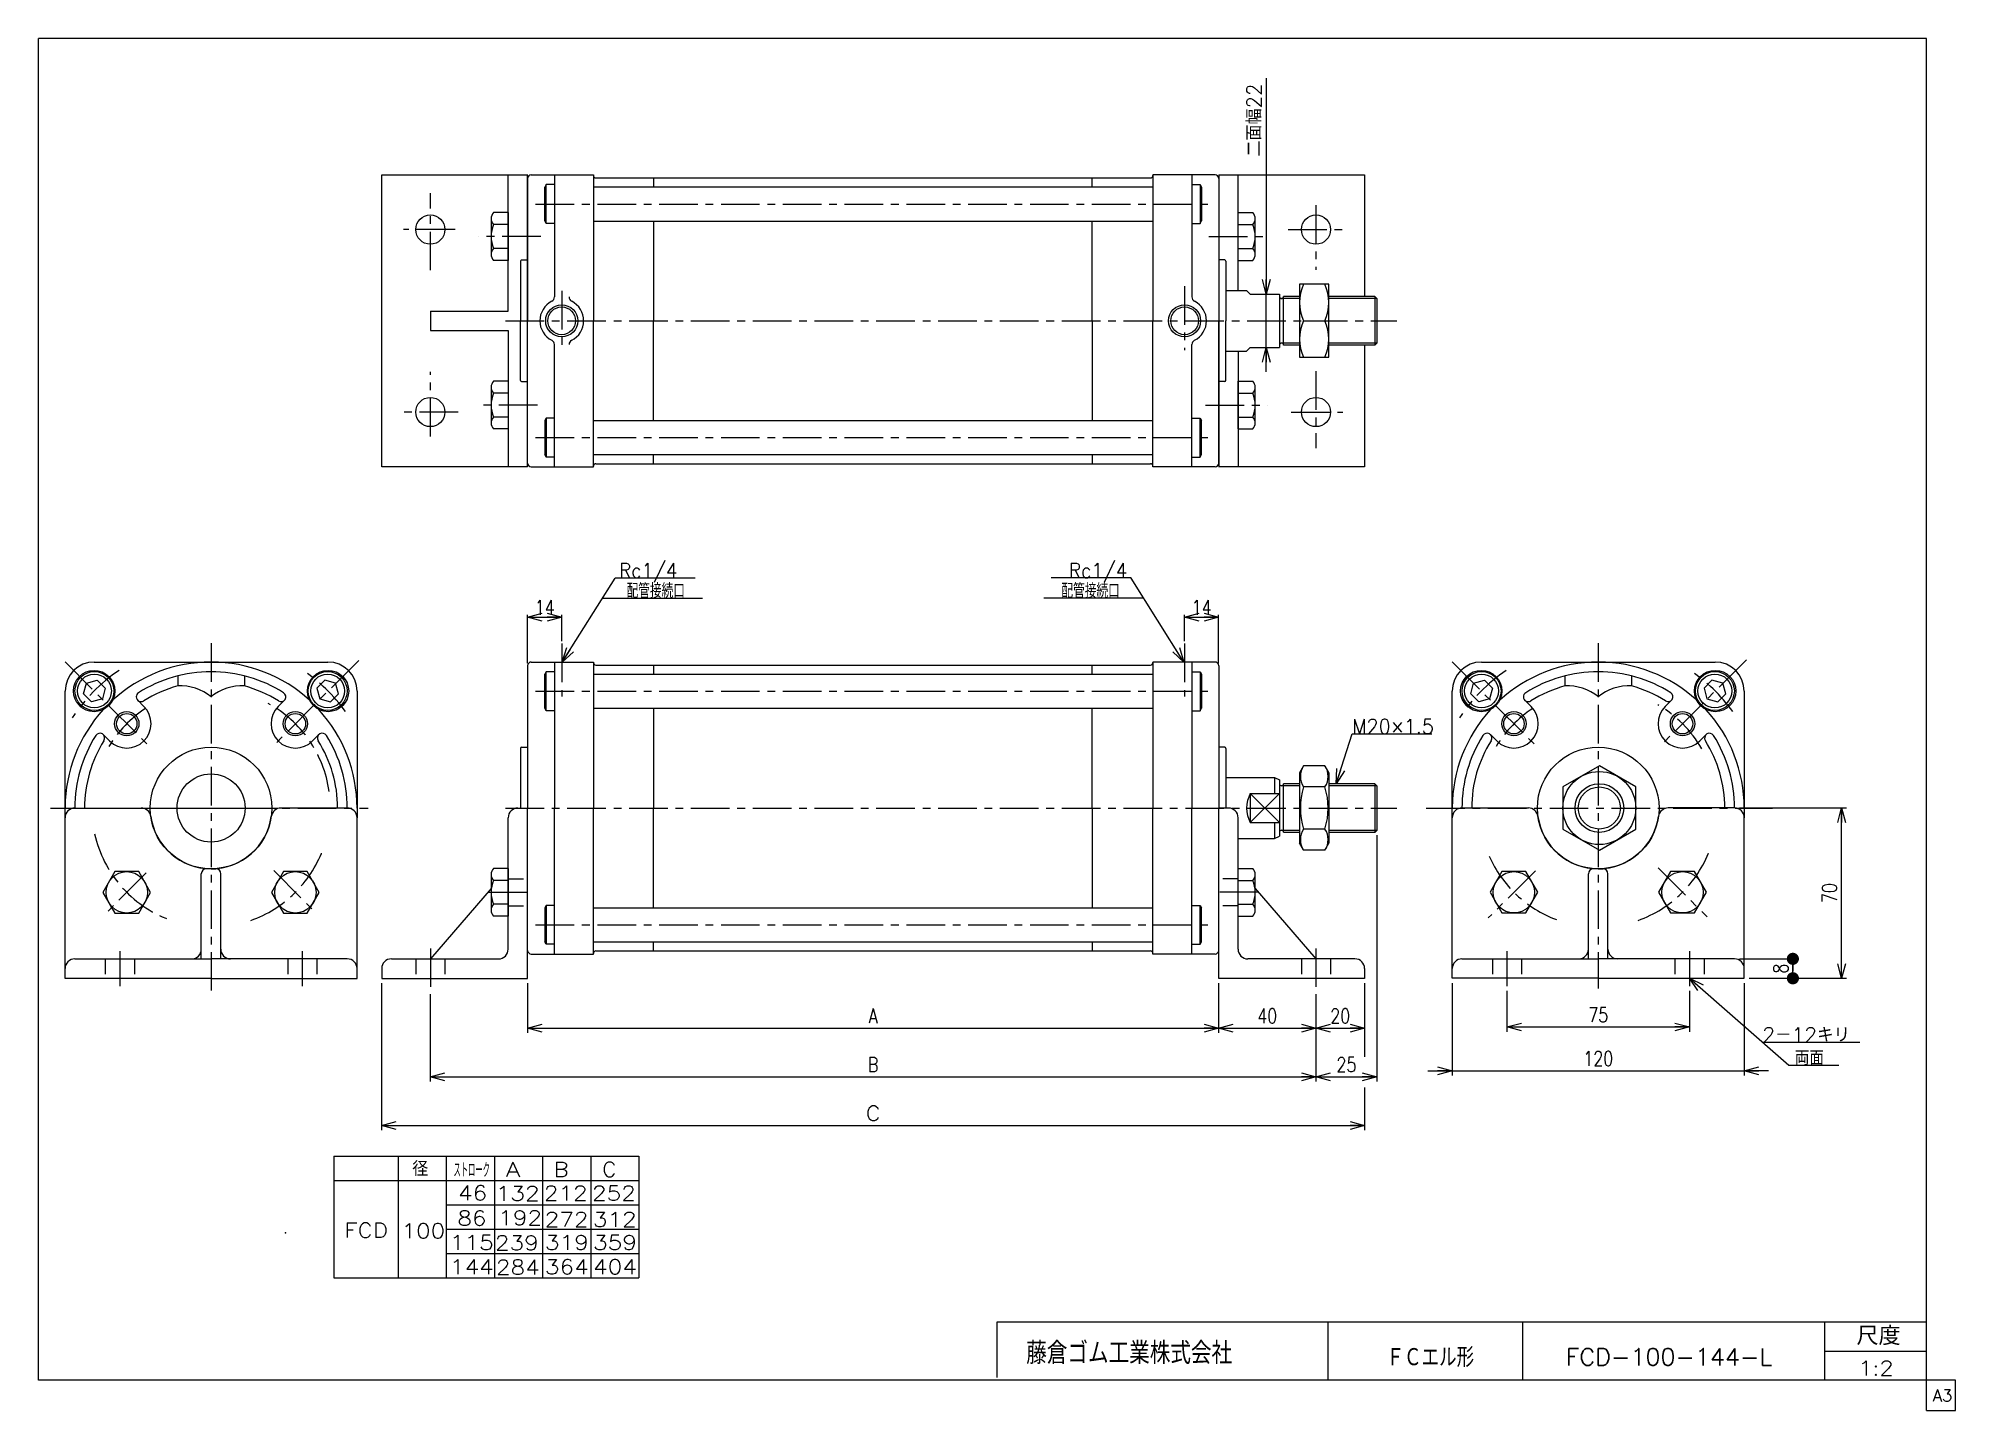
# Model space of a CAD drawing. Header units: millimetres. Extents: x -380 to 408, y -281 to 283.
import ezdxf
from ezdxf.enums import TextEntityAlignment as Align

# ---------------------------------------------------------------- set-up
doc = ezdxf.new("R2010")
doc.units = ezdxf.units.MM
doc.header["$LTSCALE"] = 0.5
doc.header["$PDSIZE"] = 1
doc.linetypes.add('CENTER', pattern=[50.8, 31.75, -6.35, 6.35, -6.35])
doc.linetypes.add('DASHED', pattern=[19.05, 12.7, -6.35])
doc.layers.add('ZUWAKU', color=7, linetype='Continuous')
doc.styles.add('FdaStyle0', font='txt.shx', dxfattribs={"width": 0.8, "bigfont": 'bigfont'})
doc.dimstyles.new('DaDimRotatedStyle', dxfattribs={"dimtxt": 6, "dimasz": 6.000004, "dimexe": 1, "dimexo": 2, "dimgap": 1, "dimtad": 3, "dimdsep": 46, "dimtxsty": 'FdaStyle0', "dimblk1": 'OPEN30', "dimblk2": 'OPEN30', "dimsah": 1, "dimcen": 0.09, "dimclrd": 4, "dimclre": 4, "dimclrt": 4, "dimadec": 0, "dimazin": 2, "dimtfac": 1, "dimtdec": 4, "dimtmove": 0, "dimatfit": 0, "dimfxl": 1, "dimarcsym": 0})

msp = doc.modelspace()

# ---------------------------------------------------------------- texts
at = {"color": 4, "style": 'FdaStyle0', "width": 0.892857}
msp.add_text('二面幅22', height=6, rotation=90, dxfattribs=at).set_placement((122.673, 234.429), (122.673, 264.429), align=Align.FIT)
at = {"color": 4, "style": 'FdaStyle0'}
for s, height, width, p, p2 in [('Rc1/4', 6, 0.8, (-141.329, 61.31), (-117.329, 61.31)), ('Rc1/4', 6, 0.8, (43.538, 61.31), (67.538, 61.31)), ('配管接続口', 6, 0.666667, (-138.253, 52.92), (-114.253, 52.92)), ('配管接続口', 6, 0.666667, (40.461, 52.92), (64.461, 52.92)), ('2－12キリ', 6, 0.909091, (328.57, -129.523), (364.57, -129.523)), ('両面', 6, 0.833333, (341.872, -139.059), (353.872, -139.059)), ('   径', 6, 0.952381, (-243.757, -184.611), (-219.757, -184.611)), ('ストローク', 6, 0.416667, (-209.387, -185.113), (-194.387, -185.113)), ('ＦＣエル形', 8, 0.692308, (174.097, -263.098), (210.097, -263.098)), ('FCD-100-144-L', 7, 0.823301, (247.818, -262.423), (332.618, -262.423)), ('1:2', 6, 0.8, (368.047, -266.523), (382.447, -266.523))]:
    msp.add_text(s, height=height, dxfattribs=dict(at, width=width)).set_placement(p, p2, align=Align.FIT)
for s, p, p2 in [('A', (-187.934, -184.866), (-181.934, -184.866)), ('B', (-168.137, -184.866), (-162.137, -184.866)), ('C', (-148.339, -184.866), (-142.339, -184.866)), ('46', (-207.528, -194.518), (-195.528, -194.518)), ('132', (-191.987, -194.745), (-173.987, -194.745)), ('212', (-172.24, -194.653), (-154.24, -194.653)), ('252', (-152.442, -194.653), (-134.442, -194.653)), ('FCD', (-254.239, -209.866), (-236.239, -209.866)), ('100', (-230.78, -210.113), (-212.78, -210.113)), ('86', (-207.785, -204.866), (-195.785, -204.866)), ('192', (-190.995, -204.721), (-172.995, -204.721)), ('272', (-171.909, -205.4), (-153.909, -205.4)), ('312', (-152.111, -205.4), (-134.111, -205.4)), ('115', (-210.839, -214.866), (-192.839, -214.866)), ('239', (-192.341, -215.068), (-174.341, -215.068)), ('319', (-171.785, -214.866), (-153.785, -214.866)), ('359', (-151.987, -214.866), (-133.987, -214.866)), ('144', (-210.839, -224.866), (-192.839, -224.866)), ('284', (-191.925, -225.068), (-173.925, -225.068)), ('364', (-171.785, -224.866), (-153.785, -224.866)), ('404', (-151.987, -224.866), (-133.987, -224.866))]:
    msp.add_text(s, height=6, dxfattribs=at).set_placement(p, p2, align=Align.FIT)
at = {"layer": 'ZUWAKU', "color": 4, "style": 'FdaStyle0'}
for s, height, width, p, p2 in [('藤倉ゴム工業株式会社', 9, 0.652778, (26.025, -261.815), (110.625, -261.815)), ('尺度', 7.6, 0.749175, (367.23, -254.06), (385.39, -254.06))]:
    msp.add_text(s, height=height, dxfattribs=dict(at, width=width)).set_placement(p, p2, align=Align.FIT)
at = {"layer": 'ZUWAKU', "color": 7, "style": 'FdaStyle0', "width": 0.8}
msp.add_text('A3', height=5, dxfattribs=at).set_placement((398.615, -277.25), (406.615, -277.25), align=Align.FIT)

# ---------------------------------------------------------------- blocks, each defined once
blk = doc.blocks.new('_OPEN30')
at = {"color": 0, "linetype": 'ByBlock', "lineweight": -2}
for p, q in [((-1, 0.267949), (0, 0)), ((0, 0), (-1, -0.267949)), ((0, 0), (-1, 0))]:
    blk.add_line(p, q, dxfattribs=at)
blk = doc.blocks.new('DC_GROUP_Φ100_1')
at = {"color": 4, "linetype": 'Continuous', "lineweight": 25}
for p, q in [((-262.27, 19.24), (-265.53, 15.97)), ((-265.53, 15.97), (-264.34, 11.51)), ((-257.81, 18.04), (-262.27, 19.24)), ((-256.61, 13.58), (-257.81, 18.04)), ((-264.34, 11.51), (-259.88, 10.31)), ((-259.88, 10.31), (-256.61, 13.58))]:
    blk.add_line(p, q, dxfattribs=at)
for radius in [8, 6.96]:
    blk.add_circle((-261.07, 14.77), radius, dxfattribs=at)
blk = doc.blocks.new('DC_GROUP_Φ100_2')
at = {"color": 4, "linetype": 'Continuous', "lineweight": 25}
for p, q in [((-361.42, 13.58), (-360.22, 18.04)), ((-360.22, 18.04), (-355.76, 19.24)), ((-355.76, 19.24), (-352.49, 15.97)), ((-352.49, 15.97), (-353.69, 11.51)), ((-358.15, 10.31), (-361.42, 13.58)), ((-353.69, 11.51), (-358.15, 10.31))]:
    blk.add_line(p, q, dxfattribs=at)
for radius in [8, 6.96]:
    blk.add_circle((-356.96, 14.77), radius, dxfattribs=at)
blk = doc.blocks.new('*D3')
at = {"color": 4, "linetype": 'Continuous', "lineweight": 13}
for p, q in [((-178.9, 26.17), (-178.9, 46.14)), ((-178.9, 45.14), (-164.9, 45.14)), ((-164.9, 35.22), (-164.9, 46.14))]:
    blk.add_line(p, q, dxfattribs=at)
at = {"color": 4, "xscale": 6.000005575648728, "yscale": 5.999978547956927}
for p, rotation in [((-178.9, 45.14), 180), ((-164.9, 45.14), 360)]:
    blk.add_blockref('_OPEN30', p, dxfattribs=dict(at, rotation=rotation))
at = {"color": 4, "insert": (-171.9, 46.14), "char_height": 6, "width": 19.5, "attachment_point": 8, "style": 'FdaStyle0'}
blk.add_mtext('\\T1.00;14', dxfattribs=at)
blk = doc.blocks.new('DC_GROUP_Φ100_3')
at = {"color": 4, "linetype": 'Continuous', "lineweight": 13}
for p, q in [((-348.57, -59.48), (-353.48, -67.98)), ((-338.75, -59.48), (-348.57, -59.48)), ((-333.85, -67.98), (-338.75, -59.48)), ((-353.48, -67.98), (-348.57, -76.48)), ((-338.75, -76.48), (-333.85, -67.98)), ((-348.57, -76.48), (-338.75, -76.48))]:
    blk.add_line(p, q, dxfattribs=at)
blk.add_circle((-343.66, -67.98), 8.5, dxfattribs=at)
blk = doc.blocks.new('DC_GROUP_Φ100_4')
at = {"color": 4, "linetype": 'Continuous', "lineweight": 13}
for p, q in [((-279.27, -59.48), (-284.18, -67.98)), ((-269.46, -59.48), (-279.27, -59.48)), ((-264.55, -67.98), (-269.46, -59.48)), ((-284.18, -67.98), (-279.27, -76.48)), ((-269.46, -76.48), (-264.55, -67.98)), ((-279.27, -76.48), (-269.46, -76.48))]:
    blk.add_line(p, q, dxfattribs=at)
blk.add_circle((-274.37, -67.98), 8.5, dxfattribs=at)
blk = doc.blocks.new('DC_GROUP_Φ100_5')
at = {"color": 4, "linetype": 'Continuous', "lineweight": 13}
for p, q in [((-193.9, -60.62), (-193.9, -75.34)), ((-186.9, -58.16), (-192.99, -58.16)), ((-186.9, -58.16), (-186.9, -77.79)), ((-186.9, -63.07), (-192.99, -63.07)), ((-186.9, -72.88), (-192.99, -72.88)), ((-186.9, -77.79), (-192.99, -77.79))]:
    blk.add_line(p, q, dxfattribs=at)
for centre, radius, start, end in [((-190.11, -60.62), 3.78, 139.5701, 220.4299), ((-180.12, -67.98), 13.78, 159.13594, 200.86406), ((-190.11, -75.34), 3.78, 139.5701, 220.4299)]:
    blk.add_arc(centre, radius, start, end, dxfattribs=at)
blk = doc.blocks.new('DC_GROUP_Φ100_6')
at = {"color": 4, "linetype": 'Continuous', "lineweight": 25}
for p, q in [((140.02, -16.01), (138.39, -18.83)), ((138.39, -18.83), (138.39, -47.83)), ((148.76, -16.01), (140.02, -16.01)), ((148.76, -16.01), (150.39, -18.83)), ((150.39, -18.83), (150.39, -47.83)), ((148.76, -24.67), (140.02, -24.67)), ((148.76, -41.99), (140.02, -41.99)), ((140.02, -50.65), (138.39, -47.83)), ((148.76, -50.65), (140.02, -50.65)), ((148.76, -50.65), (150.39, -47.83))]:
    blk.add_line(p, q, dxfattribs=at)
for centre, radius, start, end in [((146.35, -20.34), 7.67, 145.61111, 214.38889), ((142.44, -20.34), 7.67, 325.61111, 34.38889), ((167.34, -33.33), 28.66, 162.41111, 197.58889), ((121.44, -33.33), 28.66, 342.41112, 17.5889), ((146.35, -46.32), 7.67, 145.61111, 214.38889), ((142.44, -46.32), 7.67, 325.61111, 34.38889)]:
    blk.add_arc(centre, radius, start, end, dxfattribs=at)
blk = doc.blocks.new('*D8')
at = {"color": 4, "linetype": 'Continuous', "lineweight": 13}
for p, q in [((91.1, 35.22), (91.1, 46.14)), ((91.1, 45.14), (105.1, 45.14)), ((105.1, 26.17), (105.1, 46.14))]:
    blk.add_line(p, q, dxfattribs=at)
at = {"color": 4, "xscale": 6.000005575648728, "yscale": 5.999978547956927}
for p, rotation in [((91.1, 45.14), 180), ((105.1, 45.14), 360)]:
    blk.add_blockref('_OPEN30', p, dxfattribs=dict(at, rotation=rotation))
at = {"color": 4, "insert": (98.1, 46.14), "char_height": 6, "width": 19.5, "attachment_point": 8, "style": 'FdaStyle0'}
blk.add_mtext('\\T1.00;14', dxfattribs=at)
blk = doc.blocks.new('DC_GROUP_Φ100_7')
at = {"color": 4, "linetype": 'Continuous', "lineweight": 13}
for p, q in [((153.44, -23.33), (159.97, -2.79)), ((159.97, -2.79), (192.73, -2.79))]:
    blk.add_line(p, q, dxfattribs=at)
at = {"color": 4, "xscale": 6.000005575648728, "yscale": 5.999978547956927, "rotation": 252.3486127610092}
blk.add_blockref('_OPEN30', (153.44, -23.33), dxfattribs=at)
at = {"color": 4, "style": 'FdaStyle0', "width": 0.777778}
blk.add_text('M20×1.5', height=6, dxfattribs=at).set_placement((159.97, -2.79), (193.57, -2.79), align=Align.FIT)
blk = doc.blocks.new('DC_GROUP_Φ100_8')
at = {"color": 4, "linetype": 'Continuous', "lineweight": 25}
for p, q in [((307.85, 19.24), (304.58, 15.97)), ((304.58, 15.97), (305.78, 11.51)), ((312.31, 18.04), (307.85, 19.24)), ((313.51, 13.58), (312.31, 18.04)), ((305.78, 11.51), (310.24, 10.31)), ((310.24, 10.31), (313.51, 13.58))]:
    blk.add_line(p, q, dxfattribs=at)
for radius in [8, 6.96]:
    blk.add_circle((309.04, 14.77), radius, dxfattribs=at)
blk = doc.blocks.new('DC_GROUP_Φ100_9')
at = {"color": 4, "linetype": 'Continuous', "lineweight": 25}
for p, q in [((208.7, 13.58), (209.9, 18.04)), ((209.9, 18.04), (214.36, 19.24)), ((214.36, 19.24), (217.62, 15.97)), ((217.62, 15.97), (216.43, 11.51)), ((211.97, 10.31), (208.7, 13.58)), ((216.43, 11.51), (211.97, 10.31))]:
    blk.add_line(p, q, dxfattribs=at)
for radius in [8, 6.96]:
    blk.add_circle((213.16, 14.77), radius, dxfattribs=at)
blk = doc.blocks.new('DC_GROUP_Φ100_10')
at = {"color": 4, "linetype": 'Continuous', "lineweight": 13}
for p, q in [((261.56, -16.01), (246.56, -24.67)), ((276.56, -24.67), (261.56, -16.01)), ((246.56, -24.67), (246.56, -41.99)), ((276.56, -41.99), (276.56, -24.67)), ((246.56, -41.99), (261.56, -50.65)), ((261.56, -50.65), (276.56, -41.99))]:
    blk.add_line(p, q, dxfattribs=at)
for radius in [15, 10, 8.65]:
    blk.add_circle((261.56, -33.33), radius, dxfattribs=at)
blk = doc.blocks.new('DC_GROUP_Φ100_11')
at = {"color": 4, "linetype": 'Continuous', "lineweight": 13}
for p, q in [((221.55, -59.46), (216.64, -67.96)), ((231.36, -59.46), (221.55, -59.46)), ((236.27, -67.96), (231.36, -59.46)), ((216.64, -67.96), (221.55, -76.46)), ((231.36, -76.46), (236.27, -67.96)), ((221.55, -76.46), (231.36, -76.46))]:
    blk.add_line(p, q, dxfattribs=at)
blk.add_circle((226.45, -67.96), 8.5, dxfattribs=at)
blk = doc.blocks.new('DC_GROUP_Φ100_12')
at = {"color": 4, "linetype": 'Continuous', "lineweight": 13}
for p, q in [((290.84, -59.46), (285.94, -67.96)), ((300.66, -59.46), (290.84, -59.46)), ((305.57, -67.96), (300.66, -59.46)), ((285.94, -67.96), (290.84, -76.46)), ((300.66, -76.46), (305.57, -67.96)), ((290.84, -76.46), (300.66, -76.46))]:
    blk.add_line(p, q, dxfattribs=at)
blk.add_circle((295.75, -67.96), 8.5, dxfattribs=at)
blk = doc.blocks.new('DC_GROUP_Φ100_13')
at = {"color": 4, "linetype": 'Continuous', "lineweight": 13}
for p, q in [((113.1, -77.79), (113.1, -58.16)), ((113.1, -58.16), (119.2, -58.16)), ((120.1, -75.34), (120.1, -60.62)), ((113.1, -63.07), (119.2, -63.07)), ((113.1, -72.88), (119.2, -72.88)), ((113.1, -77.79), (119.2, -77.79))]:
    blk.add_line(p, q, dxfattribs=at)
for centre, radius, start, end in [((116.32, -60.62), 3.78, 319.5701, 40.4299), ((106.32, -67.98), 13.78, 339.13594, 20.86406), ((116.32, -75.34), 3.78, 319.5701, 40.4299)]:
    blk.add_arc(centre, radius, start, end, dxfattribs=at)
blk = doc.blocks.new('*D16')
at = {"color": 4, "linetype": 'Continuous', "lineweight": 13}
for p, q in [((-178.9, -105.33), (-178.9, -125.78)), ((105.1, -105.33), (105.1, -125.78)), ((-178.9, -123.78), (105.1, -123.78))]:
    blk.add_line(p, q, dxfattribs=at)
at = {"color": 4, "xscale": 6.000005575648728, "yscale": 5.999978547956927}
for p, rotation in [((-178.9, -123.78), 180), ((105.1, -123.78), 360)]:
    blk.add_blockref('_OPEN30', p, dxfattribs=dict(at, rotation=rotation))
at = {"color": 4, "insert": (-36.9, -121.78), "char_height": 6, "width": 15, "attachment_point": 8, "style": 'FdaStyle0'}
blk.add_mtext('\\T1.00;A', dxfattribs=at)
blk = doc.blocks.new('*D17')
at = {"color": 4, "linetype": 'Continuous', "lineweight": 13}
for p, q in [((105.1, -105.33), (105.1, -125.78)), ((145.1, -109.77), (145.1, -125.78)), ((105.1, -123.78), (145.1, -123.78))]:
    blk.add_line(p, q, dxfattribs=at)
at = {"color": 4, "xscale": 6.000005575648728, "yscale": 5.999978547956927}
for p, rotation in [((105.1, -123.78), 180), ((145.1, -123.78), 360)]:
    blk.add_blockref('_OPEN30', p, dxfattribs=dict(at, rotation=rotation))
at = {"color": 4, "insert": (125.1, -121.78), "char_height": 6, "width": 22.5, "attachment_point": 8, "style": 'FdaStyle0'}
blk.add_mtext('\\T1.00;40', dxfattribs=at)
blk = doc.blocks.new('*D18')
at = {"color": 4, "linetype": 'Continuous', "lineweight": 13}
for p, q in [((145.1, -109.77), (145.1, -125.78)), ((165.1, -105.33), (165.1, -125.78)), ((145.1, -123.78), (165.1, -123.78))]:
    blk.add_line(p, q, dxfattribs=at)
at = {"color": 4, "xscale": 6.000005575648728, "yscale": 5.999978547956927}
for p, rotation in [((145.1, -123.78), 180), ((165.1, -123.78), 360)]:
    blk.add_blockref('_OPEN30', p, dxfattribs=dict(at, rotation=rotation))
at = {"color": 4, "insert": (155.1, -121.78), "char_height": 6, "width": 22.5, "attachment_point": 8, "style": 'FdaStyle0'}
blk.add_mtext('\\T1.00;20', dxfattribs=at)
blk = doc.blocks.new('*D19')
at = {"color": 4, "linetype": 'Continuous', "lineweight": 13}
for p, q in [((223.6, -108.49), (223.6, -125.31)), ((298.6, -108.49), (298.6, -125.31)), ((223.6, -123.31), (298.6, -123.31))]:
    blk.add_line(p, q, dxfattribs=at)
at = {"color": 4, "xscale": 6.000005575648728, "yscale": 5.999978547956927}
for p, rotation in [((223.6, -123.31), 180), ((298.6, -123.31), 360)]:
    blk.add_blockref('_OPEN30', p, dxfattribs=dict(at, rotation=rotation))
at = {"color": 4, "insert": (261.1, -121.31), "char_height": 6, "width": 22.5, "attachment_point": 8, "style": 'FdaStyle0'}
blk.add_mtext('\\T1.00;75', dxfattribs=at)
blk = doc.blocks.new('DA_IMAGEDIMGROUP_1')
at = {"color": 4, "linetype": 'Continuous', "lineweight": 13}
for p, q in [((201.1, -105.31), (201.1, -143.31)), ((321.1, -105.31), (321.1, -143.31)), ((191.1, -141.31), (201.1, -141.31)), ((201.1, -141.31), (321.1, -141.31)), ((331.1, -141.31), (321.1, -141.31))]:
    blk.add_line(p, q, dxfattribs=at)
at = {"color": 4, "xscale": 6.000005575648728, "yscale": 5.999978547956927}
for p, rotation in [((201.1, -141.31), 360), ((321.1, -141.31), 180)]:
    blk.add_blockref('_OPEN30', p, dxfattribs=dict(at, rotation=rotation))
at = {"color": 4, "insert": (261.1, -139.31), "char_height": 6, "width": 30, "attachment_point": 8, "style": 'FdaStyle0'}
blk.add_mtext('\\T1.00;120', dxfattribs=at)
blk = doc.blocks.new('_DOT')
at = {"color": 0, "linetype": 'ByBlock', "lineweight": -2}
blk.add_line((-0.5, 0), (-1, 0), dxfattribs=at)
at = {"color": 0, "linetype": 'ByBlock', "const_width": 0.5}
blk.add_lwpolyline([(-0.25, 0, 1), (0.25, 0, 1)], format="xyb", close=True, dxfattribs=at)
blk = doc.blocks.new('*D21')
at = {"color": 4, "linetype": 'Continuous', "lineweight": 13}
for p, q in [((319.1, -95.31), (343.1, -95.31)), ((341.1, -103.31), (341.1, -95.31)), ((323.1, -103.31), (343.1, -103.31))]:
    blk.add_line(p, q, dxfattribs=at)
at = {"color": 4, "xscale": 5, "yscale": 5}
for p, rotation in [((341.1, -95.31), 90), ((341.1, -103.31), 270)]:
    blk.add_blockref('_DOT', p, dxfattribs=dict(at, rotation=rotation))
at = {"color": 4, "insert": (339.1, -99.31), "char_height": 6, "width": 15, "attachment_point": 8, "rotation": 90, "style": 'FdaStyle0'}
blk.add_mtext('\\T1.00;8', dxfattribs=at)
blk = doc.blocks.new('*D22')
at = {"color": 4, "linetype": 'Continuous', "lineweight": 13}
for p, q in [((319.1, -33.31), (363.15, -33.31)), ((361.15, -103.31), (361.15, -33.31)), ((323.1, -103.31), (363.15, -103.31))]:
    blk.add_line(p, q, dxfattribs=at)
at = {"color": 4, "xscale": 6.000005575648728, "yscale": 5.999978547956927}
for p, rotation in [((361.15, -33.31), 90), ((361.15, -103.31), 270)]:
    blk.add_blockref('_OPEN30', p, dxfattribs=dict(at, rotation=rotation))
at = {"color": 4, "insert": (359.15, -68.31), "char_height": 6, "width": 22.5, "attachment_point": 8, "rotation": 90, "style": 'FdaStyle0'}
blk.add_mtext('\\T1.00;70', dxfattribs=at)
blk = doc.blocks.new('DC_GROUP_Φ100_14')
at = {"color": 4, "linetype": 'Continuous', "lineweight": 13}
for p, q in [((150.39, 181.91), (138.39, 181.91)), ((138.39, 181.91), (138.39, 151.91)), ((150.39, 151.91), (150.39, 181.91)), ((140.01, 166.91), (148.78, 166.91)), ((138.39, 151.91), (150.39, 151.91))]:
    blk.add_line(p, q, dxfattribs=at)
for centre, start, end in [((156.46, 174.41), 155.49503, 204.50497), ((132.32, 174.41), 335.49503, 24.50497), ((156.46, 159.41), 155.49503, 204.50497), ((132.32, 159.41), 335.49503, 24.50497)]:
    blk.add_arc(centre, 18.08, start, end, dxfattribs=at)
blk = doc.blocks.new('DC_GROUP_Φ100_15')
at = {"color": 4, "linetype": 'Continuous', "lineweight": 13}
for p, q in [((-186.9, 142.08), (-192.99, 142.08)), ((-186.9, 142.08), (-186.9, 122.45)), ((-193.9, 139.62), (-193.9, 124.9)), ((-186.9, 137.17), (-192.99, 137.17)), ((-186.9, 127.36), (-192.99, 127.36)), ((-186.9, 122.45), (-192.99, 122.45))]:
    blk.add_line(p, q, dxfattribs=at)
for centre, radius, start, end in [((-190.11, 139.62), 3.78, 139.5701, 220.4299), ((-180.12, 132.26), 13.78, 159.13594, 200.86406), ((-190.11, 124.9), 3.78, 139.5701, 220.4299)]:
    blk.add_arc(centre, radius, start, end, dxfattribs=at)
blk = doc.blocks.new('DC_GROUP_Φ100_16')
at = {"color": 4, "linetype": 'Continuous', "lineweight": 13}
for p, q in [((-193.9, 208.92), (-193.9, 194.2)), ((-186.9, 211.37), (-192.99, 211.37)), ((-186.9, 206.47), (-192.99, 206.47)), ((-186.9, 211.37), (-186.9, 191.74)), ((-186.9, 196.65), (-192.99, 196.65)), ((-186.9, 191.74), (-192.99, 191.74))]:
    blk.add_line(p, q, dxfattribs=at)
for centre, radius, start, end in [((-190.11, 208.92), 3.78, 139.5701, 220.4299), ((-180.12, 201.56), 13.78, 159.13594, 200.86406), ((-190.11, 194.2), 3.78, 139.5701, 220.4299)]:
    blk.add_arc(centre, radius, start, end, dxfattribs=at)
blk = doc.blocks.new('DC_GROUP_Φ100_17')
at = {"color": 4, "linetype": 'Continuous', "lineweight": 13}
for p, q in [((113.1, 191.74), (113.1, 211.37)), ((113.1, 211.37), (119.2, 211.37)), ((113.1, 206.47), (119.2, 206.47)), ((120.1, 194.2), (120.1, 208.92)), ((113.1, 196.65), (119.2, 196.65)), ((113.1, 191.74), (119.2, 191.74))]:
    blk.add_line(p, q, dxfattribs=at)
for centre, radius, start, end in [((116.32, 208.92), 3.78, 319.5701, 40.4299), ((106.32, 201.56), 13.78, 339.13594, 20.86406), ((116.32, 194.2), 3.78, 319.5701, 40.4299)]:
    blk.add_arc(centre, radius, start, end, dxfattribs=at)
blk = doc.blocks.new('DC_GROUP_Φ100_18')
at = {"color": 4, "linetype": 'Continuous', "lineweight": 13}
for p, q in [((113.1, 122.45), (113.1, 142.08)), ((113.1, 142.08), (119.2, 142.08)), ((113.1, 137.17), (119.2, 137.17)), ((120.1, 124.9), (120.1, 139.62)), ((113.1, 127.36), (119.2, 127.36)), ((113.1, 122.45), (119.2, 122.45))]:
    blk.add_line(p, q, dxfattribs=at)
for centre, radius, start, end in [((116.32, 139.62), 3.78, 319.5701, 40.4299), ((106.32, 132.26), 13.78, 339.13594, 20.86406), ((116.32, 124.9), 3.78, 319.5701, 40.4299)]:
    blk.add_arc(centre, radius, start, end, dxfattribs=at)
blk = doc.blocks.new('*D28')
at = {"color": 4, "linetype": 'Continuous', "lineweight": 13}
for p, q in [((-218.9, -109.77), (-218.9, -145.78)), ((145.1, -109.77), (145.1, -145.78)), ((-218.9, -143.78), (145.1, -143.78))]:
    blk.add_line(p, q, dxfattribs=at)
at = {"color": 4, "xscale": 6.000005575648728, "yscale": 5.999978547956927}
for p, rotation in [((-218.9, -143.78), 180), ((145.1, -143.78), 360)]:
    blk.add_blockref('_OPEN30', p, dxfattribs=dict(at, rotation=rotation))
at = {"color": 4, "insert": (-36.9, -141.78), "char_height": 6, "width": 15, "attachment_point": 8, "style": 'FdaStyle0'}
blk.add_mtext('\\T1.00;B', dxfattribs=at)
blk = doc.blocks.new('*D29')
at = {"color": 4, "linetype": 'Continuous', "lineweight": 13}
for p, q in [((170.1, -44.51), (170.1, -145.78)), ((145.1, -109.77), (145.1, -145.78)), ((145.1, -143.78), (170.1, -143.78))]:
    blk.add_line(p, q, dxfattribs=at)
at = {"color": 4, "xscale": 6.000005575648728, "yscale": 5.999978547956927}
for p, rotation in [((145.1, -143.78), 180), ((170.1, -143.78), 360)]:
    blk.add_blockref('_OPEN30', p, dxfattribs=dict(at, rotation=rotation))
at = {"color": 4, "insert": (157.6, -141.78), "char_height": 6, "width": 22.5, "attachment_point": 8, "style": 'FdaStyle0'}
blk.add_mtext('\\T1.00;25', dxfattribs=at)
blk = doc.blocks.new('DC_GROUP_Φ100_19')
at = {"color": 4, "linetype": 'Continuous', "lineweight": 13}
for p, q in [((-238.9, -105.33), (-238.9, -165.78)), ((165.1, -105.33), (165.1, -135.55)), ((165.1, -148.18), (165.1, -165.78)), ((-238.9, -163.78), (165.1, -163.78))]:
    blk.add_line(p, q, dxfattribs=at)
at = {"color": 4, "xscale": 6.000005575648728, "yscale": 5.999978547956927}
for p, rotation in [((-238.9, -163.78), 180), ((165.1, -163.78), 360)]:
    blk.add_blockref('_OPEN30', p, dxfattribs=dict(at, rotation=rotation))
at = {"color": 4, "style": 'FdaStyle0'}
blk.add_text('C', height=6, dxfattribs=at).set_placement((-39.9, -161.78), (-33.9, -161.78), align=Align.FIT)

# ---------------------------------------------------------------- dimensions: what is measured, and where the dimension line sits
at = {"linetype": 'Continuous', "lineweight": 13}
for base, p1, p2, override, picture, middle in [((-164.896, 45.141), (-178.896, 24.172), (-164.896, 33.224), {"dimtxt": 6, "dimasz": 6.000004, "dimexe": 1, "dimexo": 2, "dimgap": 1, "dimtad": 3, "dimtih": 0, "dimtoh": 0, "dimdec": 2, "dimzin": 8, "dimtxsty": 'FdaStyle0', "dimblk1": 'OPEN30', "dimblk2": 'OPEN30', "dimsah": 1, "dimclrd": 4, "dimclre": 4, "dimclrt": 4, "dimazin": 2, "dimtofl": 1, "dimatfit": 0, "dimtolj": 0, "dimtzin": 8}, '*D3', (-171.896, 45.141)), ((105.104, 45.141), (91.104, 33.224), (105.104, 24.172), {"dimtxt": 6, "dimasz": 6.000004, "dimexe": 1, "dimexo": 2, "dimgap": 1, "dimtad": 3, "dimtih": 0, "dimtoh": 0, "dimdec": 2, "dimzin": 8, "dimtxsty": 'FdaStyle0', "dimblk1": 'OPEN30', "dimblk2": 'OPEN30', "dimsah": 1, "dimclrd": 4, "dimclre": 4, "dimclrt": 4, "dimazin": 2, "dimtofl": 1, "dimatfit": 0, "dimtolj": 0, "dimtzin": 8}, '*D8', (98.104, 45.141)), ((170.104, -143.782), (145.104, -107.767), (170.104, -42.513), {"dimtxt": 6, "dimasz": 6.000004, "dimexe": 2, "dimexo": 2, "dimgap": 2, "dimtad": 3, "dimtih": 0, "dimtoh": 0, "dimdec": 2, "dimzin": 8, "dimtxsty": 'FdaStyle0', "dimblk1": 'OPEN30', "dimblk2": 'OPEN30', "dimsah": 1, "dimclrd": 4, "dimclre": 4, "dimclrt": 4, "dimazin": 2, "dimtofl": 1, "dimatfit": 0, "dimtolj": 0, "dimtzin": 8}, '*D29', (157.604, -143.782)), ((145.104, -123.782), (105.104, -103.328), (145.104, -107.767), {"dimtxt": 6, "dimasz": 6.000004, "dimexe": 2, "dimexo": 2, "dimgap": 2, "dimtad": 3, "dimtih": 0, "dimtoh": 0, "dimdec": 2, "dimzin": 8, "dimtxsty": 'FdaStyle0', "dimblk1": 'OPEN30', "dimblk2": 'OPEN30', "dimsah": 1, "dimclrd": 4, "dimclre": 4, "dimclrt": 4, "dimazin": 2, "dimtofl": 1, "dimatfit": 0, "dimtolj": 0, "dimtzin": 8}, '*D17', (125.104, -123.782)), ((165.104, -123.782), (145.104, -107.767), (165.104, -103.328), {"dimtxt": 6, "dimasz": 6.000004, "dimexe": 2, "dimexo": 2, "dimgap": 2, "dimtad": 3, "dimtih": 0, "dimtoh": 0, "dimdec": 2, "dimzin": 8, "dimtxsty": 'FdaStyle0', "dimblk1": 'OPEN30', "dimblk2": 'OPEN30', "dimsah": 1, "dimclrd": 4, "dimclre": 4, "dimclrt": 4, "dimazin": 2, "dimtofl": 1, "dimatfit": 0, "dimtolj": 0, "dimtzin": 8}, '*D18', (155.104, -123.782)), ((298.603, -123.308), (223.603, -106.492), (298.603, -106.492), {"dimtxt": 6, "dimasz": 6.000004, "dimexe": 2, "dimexo": 2, "dimgap": 2, "dimtad": 3, "dimtih": 0, "dimtoh": 0, "dimdec": 2, "dimzin": 8, "dimtxsty": 'FdaStyle0', "dimblk1": 'OPEN30', "dimblk2": 'OPEN30', "dimsah": 1, "dimclrd": 4, "dimclre": 4, "dimclrt": 4, "dimazin": 2, "dimtofl": 1, "dimatfit": 0, "dimtolj": 0, "dimtzin": 8}, '*D19', (261.103, -123.308))]:
    dim = msp.add_linear_dim(base=base, p1=p1, p2=p2, dimstyle='DaDimRotatedStyle', override=override, dxfattribs=at)
    dim.commit()
    dim.dimension.update_dxf_attribs({"geometry": picture, "text_midpoint": middle})
for base, p2, override, picture, middle in [((361.147, -33.308), (317.103, -33.308), {"dimtxt": 6, "dimasz": 6.000004, "dimexe": 2, "dimexo": 2, "dimgap": 2, "dimtad": 3, "dimtih": 0, "dimtoh": 0, "dimdec": 2, "dimzin": 8, "dimtxsty": 'FdaStyle0', "dimblk1": 'OPEN30', "dimblk2": 'OPEN30', "dimsah": 1, "dimclrd": 4, "dimclre": 4, "dimclrt": 4, "dimazin": 2, "dimtofl": 1, "dimatfit": 0, "dimtolj": 0, "dimtzin": 8}, '*D22', (361.147, -68.308)), ((341.103, -95.308), (317.103, -95.308), {"dimtxt": 6, "dimasz": 5, "dimexe": 2, "dimexo": 2, "dimgap": 2, "dimtad": 3, "dimtih": 0, "dimtoh": 0, "dimdec": 2, "dimzin": 8, "dimtxsty": 'FdaStyle0', "dimblk1": 'DOT', "dimblk2": 'DOT', "dimsah": 1, "dimclrd": 4, "dimclre": 4, "dimclrt": 4, "dimazin": 2, "dimtofl": 1, "dimatfit": 0, "dimtolj": 0, "dimtzin": 8}, '*D21', (341.103, -99.308))]:
    dim = msp.add_linear_dim(base=base, p1=(321.103, -103.308), p2=p2, angle=90, dimstyle='DaDimRotatedStyle', override=override, dxfattribs=at)
    dim.commit()
    dim.dimension.update_dxf_attribs({"geometry": picture, "text_midpoint": middle})
for base, p1, p2, text, picture, middle in [((145.104, -143.782), (-218.896, -107.767), (145.104, -107.767), 'B', '*D28', (-36.896, -143.782)), ((105.104, -123.782), (-178.896, -103.328), (105.104, -103.328), 'A', '*D16', (-36.896, -123.782))]:
    dim = msp.add_linear_dim(base=base, p1=p1, p2=p2, text=text, dimstyle='DaDimRotatedStyle', override={"dimtxt": 6, "dimasz": 6.000004, "dimexe": 2, "dimexo": 2, "dimgap": 2, "dimtad": 3, "dimtih": 0, "dimtoh": 0, "dimdec": 2, "dimzin": 8, "dimtxsty": 'FdaStyle0', "dimblk1": 'OPEN30', "dimblk2": 'OPEN30', "dimsah": 1, "dimclrd": 4, "dimclre": 4, "dimclrt": 4, "dimazin": 2, "dimtofl": 1, "dimatfit": 0, "dimtolj": 0, "dimtzin": 8}, dxfattribs=at)
    dim.commit()
    dim.dimension.update_dxf_attribs({"geometry": picture, "text_midpoint": middle})

# ---------------------------------------------------------------- linework, layer by layer
at = {"color": 4, "linetype": 'Continuous', "lineweight": 13}
for p, q in [((124.673, 266.588), (124.673, 177.911)), ((-238.889, 226.911), (-178.889, 226.911)), ((-238.889, 106.911), (-238.889, 226.911)), ((-178.896, 106.911), (-178.896, 226.911)), ((105.104, 226.911), (105.104, 106.911)), ((105.104, 226.911), (165.097, 226.911)), ((165.097, 226.911), (165.097, 176.911)), ((116.604, 179.411), (118.104, 177.911)), ((118.104, 177.911), (130.104, 177.911)), ((124.673, 155.911), (124.673, 177.911)), ((138.393, 176.911), (138.393, 156.911)), ((-218.896, 170.911), (-218.896, 162.911)), ((116.604, 154.411), (118.104, 155.918)), ((118.104, 155.911), (130.104, 155.911)), ((124.673, 145.911), (124.673, 155.911)), ((165.097, 156.911), (165.097, 106.911)), ((-178.896, 106.911), (-238.889, 106.911)), ((165.097, 106.911), (105.097, 106.911)), ((-164.646, 26.672), (-142.92, 61.191)), ((-142.92, 61.31), (-110.1, 61.31)), ((69.128, 61.31), (36.308, 61.31)), ((90.854, 26.672), (69.128, 61.191)), ((-148.126, 52.92), (-107.023, 52.92)), ((74.334, 52.92), (33.231, 52.92)), ((298.603, -103.202), (339.427, -139.059)), ((328.57, -129.523), (368.555, -129.523)), ((339.427, -139.059), (359.987, -139.059)), ((-258.603, -176.445), (-133.195, -176.445)), ((-258.603, -176.445), (-258.603, -226.445)), ((-232.184, -176.445), (-232.184, -226.445)), ((-212.386, -176.445), (-212.386, -226.445)), ((-192.588, -176.445), (-192.588, -226.445)), ((-172.791, -176.445), (-172.791, -226.445)), ((-152.993, -176.445), (-152.993, -226.445)), ((-133.195, -176.445), (-133.195, -226.445)), ((-258.603, -186.445), (-133.195, -186.445)), ((-212.386, -196.445), (-133.195, -196.445)), ((-212.339, -206.445), (-133.195, -206.445)), ((-212.386, -216.445), (-133.195, -216.445)), ((-258.603, -226.445), (-133.195, -226.445))]:
    msp.add_line(p, q, dxfattribs=at)
at = {"color": 4, "linetype": 'Continuous', "lineweight": 25}
for p, q in [((-186.896, 170.911), (-186.896, 226.911)), ((-178.896, 225.411), (-178.896, 191.911)), ((-178.896, 225.411), (-178.896, 166.911)), ((-177.396, 226.911), (-151.896, 226.911)), ((-177.396, 226.911), (-151.896, 226.911)), ((-171.296, 222.911), (-171.896, 221.872)), ((-171.896, 207.95), (-171.896, 221.872)), ((-167.896, 222.911), (-171.296, 222.911)), ((-171.296, 206.911), (-171.296, 222.911)), ((-167.896, 226.911), (-167.896, 176.709)), ((-151.896, 226.911), (-151.896, 226.661)), ((-151.896, 226.911), (-151.896, 226.661)), ((-151.896, 226.911), (-151.896, 166.911)), ((-151.896, 221.911), (78.104, 221.911)), ((-150.896, 225.661), (77.104, 225.661)), ((-150.896, 225.661), (77.104, 225.661)), ((-127.156, 225.661), (-127.156, 221.911)), ((53.104, 221.911), (53.104, 225.661)), ((78.104, 226.911), (78.104, 226.661)), ((103.604, 226.911), (78.104, 226.911)), ((78.104, 226.911), (78.104, 226.661)), ((103.604, 226.911), (78.104, 226.911)), ((78.104, 226.911), (78.104, 166.911)), ((94.104, 226.911), (94.104, 176.709)), ((94.104, 222.911), (97.504, 222.911)), ((97.504, 222.911), (98.104, 221.872)), ((97.504, 222.911), (97.504, 206.911)), ((98.104, 221.872), (98.104, 207.95)), ((105.104, 225.411), (105.104, 191.911)), ((105.104, 225.411), (105.104, 166.911)), ((113.104, 179.411), (113.104, 226.911)), ((-171.296, 206.911), (-171.896, 207.95)), ((-167.896, 206.911), (-171.296, 206.911)), ((-151.896, 207.911), (78.104, 207.911)), ((-127.156, 207.911), (-127.156, 166.911)), ((53.104, 166.911), (53.104, 207.911)), ((94.104, 206.911), (97.504, 206.911)), ((97.504, 206.911), (98.104, 207.95)), ((-181.896, 191.411), (-181.896, 166.911)), ((-181.396, 191.911), (-178.896, 191.911)), ((107.604, 191.911), (105.104, 191.911)), ((107.604, 191.911), (105.104, 191.911)), ((108.104, 191.411), (108.104, 179.411)), ((108.104, 191.411), (108.104, 166.911)), ((108.104, 179.411), (116.604, 179.411)), ((130.104, 177.911), (130.104, 155.911)), ((138.393, 176.096), (130.949, 176.096)), ((138.393, 176.911), (131.794, 176.911)), ((131.794, 156.946), (131.794, 176.911)), ((169.289, 176.911), (150.393, 176.911)), ((170.104, 176.096), (150.393, 176.096)), ((170.104, 176.096), (169.289, 176.911)), ((169.289, 176.911), (169.289, 156.911)), ((170.104, 176.096), (170.104, 157.726)), ((170.104, 176.096), (170.104, 157.726)), ((-218.896, 170.911), (-186.896, 170.911)), ((-181.896, 142.411), (-181.896, 166.911)), ((-178.896, 108.411), (-178.896, 166.911)), ((-151.896, 106.911), (-151.896, 166.911)), ((-127.156, 125.911), (-127.156, 166.911)), ((53.104, 166.911), (53.104, 125.911)), ((78.104, 106.911), (78.104, 166.911)), ((105.104, 108.411), (105.104, 166.911)), ((108.104, 142.411), (108.104, 166.911)), ((-218.896, 162.911), (-186.896, 162.911)), ((-186.896, 162.911), (-186.896, 106.911)), ((138.393, 157.726), (130.949, 157.726)), ((170.104, 157.726), (150.393, 157.726)), ((170.104, 157.726), (169.289, 156.911)), ((-167.896, 106.911), (-167.896, 157.113)), ((94.104, 106.911), (94.104, 157.113)), ((108.104, 154.411), (116.604, 154.411)), ((113.104, 154.411), (113.104, 106.911)), ((138.393, 156.911), (131.794, 156.911)), ((169.289, 156.911), (150.393, 156.911)), ((-181.396, 141.911), (-178.896, 141.911)), ((107.604, 141.911), (105.104, 141.911)), ((-171.296, 126.911), (-171.896, 125.872)), ((-167.896, 126.911), (-171.296, 126.911)), ((-171.296, 126.911), (-171.296, 110.911)), ((94.104, 126.911), (97.504, 126.911)), ((97.504, 126.911), (98.104, 125.872)), ((97.504, 110.911), (97.504, 126.911)), ((-171.896, 125.872), (-171.896, 111.95)), ((-151.896, 125.911), (78.104, 125.911)), ((98.104, 111.95), (98.104, 125.872)), ((-171.296, 110.911), (-171.896, 111.95)), ((-167.896, 110.911), (-171.296, 110.911)), ((-151.896, 111.911), (78.104, 111.911)), ((-127.156, 108.161), (-127.156, 111.911)), ((53.104, 111.911), (53.104, 108.161)), ((94.104, 110.911), (97.504, 110.911)), ((97.504, 110.911), (98.104, 111.95)), ((-177.396, 106.911), (-151.896, 106.911)), ((-151.896, 106.911), (-151.896, 107.161)), ((-150.896, 108.161), (77.104, 108.161)), ((78.104, 106.911), (78.104, 107.161)), ((103.604, 106.911), (78.104, 106.911)), ((-357.014, 26.672), (-309.014, 26.672)), ((-308.769, 26.672), (-261.014, 26.672)), ((-178.896, 25.172), (-178.896, -8.328)), ((-178.896, 25.172), (-178.896, -33.328)), ((-177.396, 26.672), (-151.896, 26.672)), ((-177.396, 26.672), (-151.896, 26.672)), ((-167.896, 26.672), (-167.896, -33.328)), ((-151.896, 26.672), (-151.896, 26.422)), ((-151.896, 26.672), (-151.896, 26.422)), ((-151.896, 26.672), (-151.896, -33.328)), ((-150.896, 25.422), (77.104, 25.422)), ((-150.896, 25.422), (77.104, 25.422)), ((-127.156, 25.422), (-127.156, 21.672)), ((53.104, 21.672), (53.104, 25.422)), ((78.104, 26.672), (78.104, 26.422)), ((103.604, 26.672), (78.104, 26.672)), ((78.104, 26.672), (78.104, 26.422)), ((103.604, 26.672), (78.104, 26.672)), ((78.104, 26.672), (78.104, -33.328)), ((94.104, 26.672), (94.104, -33.328)), ((105.104, 25.172), (105.104, -8.328)), ((105.104, 25.172), (105.104, -33.328)), ((213.103, 26.672), (261.103, 26.672)), ((261.348, 26.672), (309.103, 26.672)), ((-322.714, 20.97), (-322.714, 16.835)), ((-295.314, 20.97), (-295.314, 16.835)), ((-171.296, 22.672), (-171.896, 21.633)), ((-171.896, 7.711), (-171.896, 21.633)), ((-167.896, 22.672), (-171.296, 22.672)), ((-171.296, 6.672), (-171.296, 22.672)), ((-151.896, 21.672), (78.104, 21.672)), ((94.104, 22.672), (97.504, 22.672)), ((97.504, 22.672), (98.104, 21.633)), ((97.504, 22.672), (97.504, 6.672)), ((98.104, 21.633), (98.104, 7.711)), ((247.403, 20.97), (247.403, 16.835)), ((274.803, 20.97), (274.803, 16.835)), ((-369.014, -37.328), (-369.014, 14.672)), ((-339.172, 10.972), (-336.591, 8.391)), ((-278.856, 10.972), (-281.437, 8.391)), ((-249.014, 14.672), (-249.014, -37.328)), ((201.103, -37.308), (201.103, 14.672)), ((230.945, 10.972), (233.526, 8.391)), ((291.261, 10.972), (288.68, 8.391)), ((321.103, 14.672), (321.103, -37.308)), ((-171.296, 6.672), (-171.896, 7.711)), ((-167.896, 6.672), (-171.296, 6.672)), ((-151.896, 7.672), (78.104, 7.672)), ((-127.156, 7.672), (-127.156, -33.328)), ((53.104, -33.328), (53.104, 7.672)), ((94.104, 6.672), (97.504, 6.672)), ((97.504, 6.672), (98.104, 7.711)), ((-353.314, -3.17), (-350.733, -5.751)), ((-264.714, -3.17), (-267.295, -5.751)), ((216.803, -3.17), (219.384, -5.751)), ((305.403, -3.17), (302.822, -5.751)), ((-181.896, -8.828), (-181.896, -33.328)), ((-181.396, -8.328), (-178.896, -8.328)), ((107.604, -8.328), (105.104, -8.328)), ((107.604, -8.328), (105.104, -8.328)), ((108.104, -8.828), (108.104, -20.828)), ((108.104, -8.828), (108.104, -33.328)), ((108.104, -20.828), (128.104, -20.828)), ((128.104, -20.828), (128.104, -27.391)), ((128.104, -20.828), (130.104, -21.761)), ((130.104, -21.761), (130.104, -44.895)), ((138.393, -23.328), (131.794, -23.328)), ((131.794, -43.293), (131.794, -23.328)), ((169.289, -23.328), (150.393, -23.328)), ((170.104, -24.143), (169.289, -23.328)), ((169.289, -23.328), (169.289, -43.328)), ((118.104, -27.391), (130.104, -27.391)), ((118.104, -27.391), (118.104, -39.265)), ((130.104, -27.391), (118.104, -39.265)), ((118.104, -27.391), (130.104, -39.265)), ((138.393, -24.143), (130.949, -24.143)), ((170.104, -24.143), (150.393, -24.143)), ((170.104, -24.143), (170.104, -42.513)), ((170.104, -24.143), (170.104, -42.513)), ((-369.014, -103.328), (-369.014, -37.328)), ((-365.014, -33.328), (-337.737, -33.328)), ((-253.014, -33.328), (-280.291, -33.328)), ((-249.014, -103.328), (-249.014, -37.328)), ((-186.896, -91.328), (-186.896, -37.328)), ((-182.896, -33.328), (-178.896, -33.328)), ((-178.896, -91.828), (-178.896, -33.328)), ((-178.896, -103.328), (-178.896, -33.328)), ((-167.896, -93.328), (-167.896, -33.328)), ((-151.896, -93.328), (-151.896, -33.328)), ((-127.156, -74.328), (-127.156, -33.328)), ((53.104, -33.328), (53.104, -74.328)), ((78.104, -93.328), (78.104, -33.328)), ((94.104, -93.328), (94.104, -33.328)), ((105.104, -91.828), (105.104, -33.328)), ((109.104, -33.328), (105.104, -33.328)), ((105.104, -103.328), (105.104, -33.328)), ((113.104, -91.328), (113.104, -37.328)), ((118.104, -39.265), (130.104, -39.265)), ((128.104, -39.265), (128.104, -45.828)), ((201.103, -103.308), (201.103, -37.308)), ((201.103, -103.308), (201.103, -37.308)), ((205.103, -33.308), (232.38, -33.308)), ((205.103, -33.308), (232.38, -33.308)), ((317.103, -33.308), (289.826, -33.308)), ((317.103, -33.308), (289.826, -33.308)), ((321.103, -103.308), (321.103, -37.308)), ((321.103, -103.308), (321.103, -37.308)), ((113.104, -45.828), (128.104, -45.828)), ((128.104, -45.828), (130.104, -44.895)), ((138.393, -42.513), (130.949, -42.513)), ((138.393, -43.328), (131.794, -43.328)), ((170.104, -42.513), (150.393, -42.513)), ((169.289, -43.328), (150.393, -43.328)), ((170.104, -42.513), (169.289, -43.328)), ((-313.014, -95.328), (-313.014, -60.328)), ((-309.014, -58.328), (-311.014, -58.328)), ((-309.014, -58.328), (-307.014, -58.328)), ((-305.014, -95.328), (-305.014, -60.328)), ((257.103, -95.308), (257.103, -60.308)), ((257.103, -95.308), (257.103, -60.308)), ((261.103, -58.308), (259.103, -58.308)), ((261.103, -58.308), (259.103, -58.308)), ((261.103, -58.308), (263.103, -58.308)), ((261.103, -58.308), (263.103, -58.308)), ((265.103, -95.308), (265.103, -60.308)), ((265.103, -95.308), (265.103, -60.308)), ((-193.896, -66.422), (-218.896, -95.328)), ((120.104, -66.422), (145.104, -95.328)), ((-171.296, -73.328), (-171.896, -74.367)), ((-171.896, -74.367), (-171.896, -88.289)), ((-167.896, -73.328), (-171.296, -73.328)), ((-171.296, -73.328), (-171.296, -89.328)), ((-151.896, -74.328), (78.104, -74.328)), ((94.104, -73.328), (97.504, -73.328)), ((97.504, -73.328), (98.104, -74.367)), ((97.504, -89.328), (97.504, -73.328)), ((98.104, -88.289), (98.104, -74.367)), ((-177.396, -93.328), (-151.896, -93.328)), ((-171.296, -89.328), (-171.896, -88.289)), ((-167.896, -89.328), (-171.296, -89.328)), ((-151.896, -88.328), (78.104, -88.328)), ((-151.896, -93.328), (-151.896, -93.078)), ((-150.896, -92.078), (77.104, -92.078)), ((-127.156, -92.078), (-127.156, -88.328)), ((53.104, -88.328), (53.104, -92.078)), ((78.104, -93.328), (78.104, -93.078)), ((103.604, -93.328), (78.104, -93.328)), ((94.104, -89.328), (97.504, -89.328)), ((97.504, -89.328), (98.104, -88.289)), ((-365.014, -95.328), (-309.014, -95.328)), ((-253.014, -95.328), (-309.014, -95.328)), ((-238.896, -99.328), (-238.896, -103.328)), ((-234.896, -95.328), (-190.896, -95.328)), ((161.104, -95.328), (117.104, -95.328)), ((165.104, -99.328), (165.104, -103.328)), ((205.103, -95.308), (261.103, -95.308)), ((205.103, -95.308), (261.103, -95.308)), ((317.103, -95.308), (261.103, -95.308)), ((317.103, -95.308), (261.103, -95.308)), ((-309.014, -103.328), (-369.014, -103.328)), ((-309.014, -103.328), (-249.014, -103.328)), ((-238.896, -103.328), (-178.896, -103.328)), ((165.104, -103.328), (105.104, -103.328)), ((261.103, -103.308), (201.103, -103.308)), ((261.103, -103.308), (201.103, -103.308)), ((261.103, -103.308), (321.103, -103.308)), ((261.103, -103.308), (321.103, -103.308))]:
    msp.add_line(p, q, dxfattribs=at)
at = {"color": 4, "linetype": 'CENTER', "lineweight": 13}
for p, q in [((-218.896, 187.665), (-218.896, 219.315)), ((145.104, 214.471), (145.104, 187.834)), ((-218.896, 119.351), (-218.896, 145.987)), ((145.104, 146.157), (145.104, 114.507))]:
    msp.add_line(p, q, dxfattribs=at)
at = {"color": 4, "linetype": 'CENTER', "lineweight": 25}
for p, q in [((-175.621, 214.911), (102.866, 214.911)), ((-208.677, 204.411), (-229.986, 204.411)), ((-173.539, 201.559), (-199.002, 201.559)), ((101.06, 201.559), (124.673, 201.559)), ((133.632, 204.411), (158.388, 204.411)), ((-164.896, 179.215), (-164.896, 156.369)), ((91.104, 181.182), (91.104, 154.856)), ((-187.995, 166.911), (178.276, 166.911)), ((-207.424, 129.411), (-232.18, 129.411)), ((-174.852, 132.263), (-199.002, 132.263)), ((99.747, 132.263), (125.151, 132.263)), ((134.885, 129.411), (156.194, 129.411)), ((-175.621, 118.911), (102.866, 118.911)), ((-309.014, 34.432), (-309.014, -108.269)), ((-164.896, 34.224), (-164.896, 12.573)), ((91.104, 34.224), (91.104, 12.573)), ((261.103, 34.432), (261.103, -107.456)), ((-369.041, 26.699), (-334.551, -7.791)), ((-248.344, 27.342), (-283.011, -7.325)), ((201.076, 26.699), (235.566, -7.791)), ((321.999, 27.568), (287.106, -7.325)), ((-175.621, 14.672), (102.866, 14.672)), ((-375.015, -33.328), (-244.393, -33.328)), ((-335.78, -33.328), (-281.67, -33.328)), ((-187.995, -33.328), (178.276, -33.328)), ((190.35, -33.328), (332.774, -33.328)), ((-335.653, -59.967), (-352.349, -76.663)), ((-283.282, -59.06), (-265.353, -76.989)), ((235.287, -59.124), (215.923, -78.488)), ((285.699, -57.905), (305.858, -78.063)), ((-195.24, -67.976), (-177.032, -67.976)), ((121.448, -67.976), (103.24, -67.976)), ((-175.621, -81.328), (102.866, -81.328)), ((-346.514, -92.167), (-346.514, -106.512)), ((-271.514, -92.167), (-271.514, -106.512)), ((-218.896, -91.008), (-218.896, -107.767)), ((145.104, -91.008), (145.104, -107.767)), ((223.603, -92.147), (223.603, -106.492)), ((223.603, -92.147), (223.603, -106.492)), ((298.603, -92.147), (298.603, -106.492)), ((298.603, -92.147), (298.603, -106.492))]:
    msp.add_line(p, q, dxfattribs=at)
at = {"color": 4, "linetype": 'DASHED', "lineweight": 25}
for p, q in [((-186.896, -62.476), (-178.896, -62.476)), ((113.104, -62.476), (105.104, -62.476)), ((-186.896, -73.476), (-178.896, -73.476)), ((113.104, -73.476), (105.104, -73.476)), ((-352.514, -95.328), (-352.514, -103.328)), ((-340.514, -95.328), (-340.514, -103.328)), ((-277.514, -95.328), (-277.514, -103.328)), ((-265.514, -95.328), (-265.514, -103.328)), ((-224.896, -95.328), (-224.896, -103.328)), ((-212.896, -95.328), (-212.896, -103.328)), ((139.104, -95.328), (139.104, -103.328)), ((151.104, -95.328), (151.104, -103.328)), ((217.603, -95.308), (217.603, -103.308)), ((217.603, -95.308), (217.603, -103.308)), ((229.603, -95.308), (229.603, -103.308)), ((229.603, -95.308), (229.603, -103.308)), ((292.603, -95.308), (292.603, -103.308)), ((292.603, -95.308), (292.603, -103.308)), ((304.603, -95.308), (304.603, -103.308)), ((304.603, -95.308), (304.603, -103.308))]:
    msp.add_line(p, q, dxfattribs=at)
at = {"color": 4, "linetype": 'Continuous', "lineweight": 13}
for centre, radius in [((-218.896, 204.411), 6), ((145.104, 204.411), 6), ((-164.896, 166.911), 6.597), ((91.104, 166.911), 6.597), ((-164.896, 166.911), 5.697), ((91.104, 166.911), 5.697), ((-218.896, 129.411), 6), ((145.104, 129.411), 6)]:
    msp.add_circle(centre, radius, dxfattribs=at)
at = {"color": 4, "linetype": 'Continuous', "lineweight": 25}
for centre, radius in [((-357.097, 14.755), 8.5), ((-260.931, 14.755), 8.5), ((213.02, 14.755), 8.5), ((309.186, 14.755), 8.5), ((-343.662, 1.32), 5), ((-343.662, 1.32), 4.2), ((-274.366, 1.32), 5), ((-274.366, 1.32), 4.2), ((226.455, 1.32), 5), ((226.455, 1.32), 4.2), ((295.751, 1.32), 5), ((295.751, 1.32), 4.2), ((-309.014, -33.328), 25), ((261.103, -33.328), 25), ((-309.014, -33.328), 14)]:
    msp.add_circle(centre, radius, dxfattribs=at)
for centre, radius, start, end in [((-177.396, 225.411), 1.5, 90, 180), ((-177.396, 225.411), 1.5, 90, 180), ((-150.896, 226.661), 1, 180, 270), ((-150.896, 226.661), 1, 180, 270), ((77.104, 226.661), 1, 270, 0), ((77.104, 226.661), 1, 270, 0), ((103.604, 225.411), 1.5, 0, 90), ((103.604, 225.411), 1.5, 0, 90), ((-181.396, 191.411), 0.5, 90, 180), ((107.604, 191.411), 0.5, 0, 90), ((107.604, 191.411), 0.5, 0, 90), ((130.949, 176.911), 0.845, 180, 357.628158), ((130.949, 156.911), 0.845, 2.371842, 180), ((-181.396, 142.411), 0.5, 180, 270), ((107.604, 142.411), 0.5, 270, 0), ((-177.396, 108.411), 1.5, 180, 270), ((-150.896, 107.161), 1, 90, 180), ((77.104, 107.161), 1, 0, 90), ((103.604, 108.411), 1.5, 270, 0), ((-357.014, 14.672), 12, 90, 180), ((-309.014, -33.328), 60, 90, 132.423346), ((-309.014, -33.328), 60, 47.576654, 89.765627), ((-261.014, 14.672), 12, 0, 90), ((-177.396, 25.172), 1.5, 90, 180), ((-177.396, 25.172), 1.5, 90, 180), ((-150.896, 26.422), 1, 180, 270), ((-150.896, 26.422), 1, 180, 270), ((77.104, 26.422), 1, 270, 0), ((77.104, 26.422), 1, 270, 0), ((103.604, 25.172), 1.5, 0, 90), ((103.604, 25.172), 1.5, 0, 90), ((213.103, 14.672), 12, 90, 180), ((261.103, -33.328), 60, 90, 132.423346), ((261.103, -33.328), 60, 47.576654, 89.765627), ((309.103, 14.672), 12, 0, 90), ((-309.014, -33.328), 56, 90, 122.160412), ((-309.014, -33.328), 52, 105.275557, 122.160412), ((-321.552, -3.131), 20, 51.016046, 93.329528), ((-296.476, -3.131), 20, 86.670472, 128.983954), ((-309.014, -33.328), 56, 57.839588, 90), ((-309.014, -33.328), 52, 57.839588, 74.724443), ((261.103, -33.328), 56, 90, 122.160412), ((261.103, -33.328), 52, 105.275557, 122.160412), ((248.564, -3.131), 20, 51.016046, 93.329528), ((273.641, -3.131), 20, 86.670472, 128.983954), ((261.103, -33.328), 56, 57.839588, 90), ((261.103, -33.328), 52, 57.839588, 74.724443), ((-343.662, 1.32), 10, 225, 45), ((-337.758, 12.386), 2, 122.160412, 302.160412), ((-274.366, 1.32), 10, 135, 315), ((-280.27, 12.386), 2, 237.839588, 57.839588), ((226.455, 1.32), 10, 225, 45), ((232.359, 12.386), 2, 122.160412, 302.160412), ((295.751, 1.32), 10, 135, 315), ((289.847, 12.386), 2, 237.839588, 57.839588), ((-309.014, -33.328), 60, 137.576654, 179.765627), ((-309.014, -33.328), 60, 0, 42.423346), ((261.103, -33.328), 60, 137.576654, 179.765627), ((261.103, -33.328), 60, 0, 42.423346), ((-309.014, -33.328), 56, 147.839588, 180), ((-309.014, -33.328), 52, 147.839588, 180), ((-354.728, -4.584), 2, 327.839588, 147.839588), ((-263.3, -4.584), 2, 32.160412, 212.160412), ((-309.014, -33.328), 52, 0, 32.160412), ((-309.014, -33.328), 56, 0, 32.160412), ((261.103, -33.328), 56, 147.839588, 180), ((261.103, -33.328), 52, 147.839588, 180), ((215.389, -4.584), 2, 327.839588, 147.839588), ((306.817, -4.584), 2, 32.160412, 212.160412), ((261.103, -33.328), 52, 0, 32.160412), ((261.103, -33.328), 56, 0, 32.160412), ((-181.396, -8.828), 0.5, 90, 180), ((107.604, -8.828), 0.5, 0, 90), ((107.604, -8.828), 0.5, 0, 90), ((130.949, -23.328), 0.845, 180, 357.628158), ((129.104, -33.328), 12.5, 151.642363, 208.357637), ((-365.014, -37.328), 4, 90, 180), ((-337.737, -37.328), 4, 7.928142, 90), ((-309.014, -33.328), 25, 187.928142, 270), ((-309.014, -33.328), 25, 270, 352.071858), ((-280.291, -37.328), 4, 90, 172.071858), ((-253.014, -37.328), 4, 0, 90), ((-182.896, -37.328), 4, 90, 180), ((109.104, -37.328), 4, 0, 90), ((205.103, -37.308), 4, 90, 180), ((205.103, -37.308), 4, 90, 180), ((232.38, -37.308), 4, 7.928142, 90), ((232.38, -37.308), 4, 7.928142, 90), ((261.103, -33.308), 25, 187.928142, 270), ((261.103, -33.308), 25, 187.928142, 270), ((261.103, -33.308), 25, 270, 352.071858), ((261.103, -33.308), 25, 270, 352.071858), ((289.826, -37.308), 4, 90, 172.071858), ((289.826, -37.308), 4, 90, 172.071858), ((317.103, -37.308), 4, 0, 90), ((317.103, -37.308), 4, 0, 90), ((130.949, -43.328), 0.845, 2.371842, 180), ((-311.014, -60.328), 2, 90, 180), ((-307.014, -60.328), 2, 0, 90), ((259.103, -60.308), 2, 90, 180), ((259.103, -60.308), 2, 90, 180), ((263.103, -60.308), 2, 0, 90), ((263.103, -60.308), 2, 0, 90), ((-317.014, -91.328), 4, 270, 0), ((-301.014, -91.328), 4, 180, 270), ((-190.896, -91.328), 4, 270, 0), ((-177.396, -91.828), 1.5, 180, 270), ((-150.896, -93.078), 1, 90, 180), ((77.104, -93.078), 1, 0, 90), ((103.604, -91.828), 1.5, 270, 0), ((117.104, -91.328), 4, 180, 270), ((253.103, -91.308), 4, 270, 0), ((253.103, -91.308), 4, 270, 0), ((269.103, -91.308), 4, 180, 270), ((269.103, -91.308), 4, 180, 270), ((-365.014, -99.328), 4, 90, 180), ((-253.014, -99.328), 4, 0, 90), ((-234.896, -99.328), 4, 90, 180), ((161.104, -99.328), 4, 0, 90), ((205.103, -99.308), 4, 90, 180), ((205.103, -99.308), 4, 90, 180), ((317.103, -99.308), 4, 0, 90), ((317.103, -99.308), 4, 0, 90)]:
    msp.add_arc(centre, radius, start, end, dxfattribs=at)
at = {"color": 4, "linetype": 'Continuous', "lineweight": 13}
for centre, radius, start, end in [((-164.896, 166.911), 9, 117.035692, 242.964308), ((-169.896, 176.709), 2, 297.035692, 360), ((-159.896, 176.709), 2, 180, 242.964308), ((-164.896, 166.911), 9, 297.035692, 62.964308), ((96.104, 176.709), 2, 180, 242.964308), ((91.104, 166.911), 9, 297.035692, 62.964308), ((-169.896, 157.113), 2, 360, 62.964308), ((-159.896, 157.113), 2, 117.035692, 180), ((96.104, 157.113), 2, 117.035692, 180)]:
    msp.add_arc(centre, radius, start, end, dxfattribs=at)
at = {"color": 4, "linetype": 'CENTER', "lineweight": 25}
for centre, radius, start, end in [((-309.014, -33.328), 68, 123.762253, 147.017956), ((-309.014, -33.328), 68, 35.630923, 56.425835), ((261.103, -33.328), 68, 123.762253, 147.017956), ((261.103, -33.328), 68, 35.630923, 56.425835), ((-309.014, -33.328), 49, 8.03722, 61.351056), ((261.103, -33.328), 49, 29.708026, 60.041852), ((-309.014, -33.328), 49, 123.286596, 148.90521), ((261.103, -33.328), 49, 123.286596, 148.90521), ((-309.014, -33.328), 49, 192.436409, 249.47002), ((-309.014, -33.328), 49, 289.506475, 339.234815), ((261.103, -33.308), 49, 203.867209, 249.47002), ((261.103, -33.308), 49, 203.867209, 249.47002), ((261.103, -33.308), 49, 289.506475, 339.234815), ((261.103, -33.308), 49, 289.506475, 339.234815)]:
    msp.add_arc(centre, radius, start, end, dxfattribs=at)
at = {"color": 5, "linetype": 'Continuous'}
msp.add_point((-278.367, -207.969), dxfattribs=at)
at = {"layer": 'ZUWAKU', "color": 5, "linetype": 'Continuous', "lineweight": 25}
for p, q in [((-380, -268.5), (-380, 283)), ((396, 283), (-380, 283)), ((396, -281), (396, 283)), ((408, -268.5), (-380, -268.5)), ((408, -281), (408, -268.5)), ((396, -281), (408, -281))]:
    msp.add_line(p, q, dxfattribs=at)
at = {"layer": 'ZUWAKU', "color": 4, "linetype": 'Continuous', "lineweight": 25}
for p, q in [((14, -244.5), (396, -244.5)), ((14, -267.43), (14, -244.5)), ((150, -244.5), (150, -268.5)), ((354.27, -268.5), (354.27, -244.5)), ((354.27, -256.5), (396, -256.5))]:
    msp.add_line(p, q, dxfattribs=at)
at = {"layer": 'ZUWAKU', "color": 4, "linetype": 'Continuous', "lineweight": 13}
msp.add_line((230, -244.5), (230, -268.5), dxfattribs=at)

# ---------------------------------------------------------------- block references
at = {"linetype": 'Continuous'}
for name in ['DC_GROUP_Φ100_16', 'DC_GROUP_Φ100_17', 'DC_GROUP_Φ100_14', 'DC_GROUP_Φ100_15', 'DC_GROUP_Φ100_18', 'DC_GROUP_Φ100_2', 'DC_GROUP_Φ100_1', 'DC_GROUP_Φ100_9', 'DC_GROUP_Φ100_8', 'DC_GROUP_Φ100_7', 'DC_GROUP_Φ100_6', 'DC_GROUP_Φ100_10', 'DC_GROUP_Φ100_3', 'DC_GROUP_Φ100_4', 'DC_GROUP_Φ100_5', 'DC_GROUP_Φ100_13', 'DC_GROUP_Φ100_11', 'DC_GROUP_Φ100_12', 'DC_GROUP_Φ100_19', 'DA_IMAGEDIMGROUP_1']:
    msp.add_blockref(name, (0, 0), dxfattribs=at)
at = {"color": 4, "xscale": 6.000005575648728, "yscale": 5.999978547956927}
for p, rotation in [((124.673, 177.911), 270), ((124.673, 155.911), 90), ((-164.646, 26.672), 237.814471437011), ((90.854, 26.672), 302.185528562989), ((298.603, -103.202), 138.7067854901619)]:
    msp.add_blockref('_OPEN30', p, dxfattribs=dict(at, rotation=rotation))

msp.set_redraw_order([(e.dxf.handle, doc.entitydb.next_handle()) for e in msp.query("TEXT MTEXT ATTDEF DIMENSION ARC_DIMENSION")])  # texts and dimensions are drawn at this point

doc.saveas('drawing.dxf')
